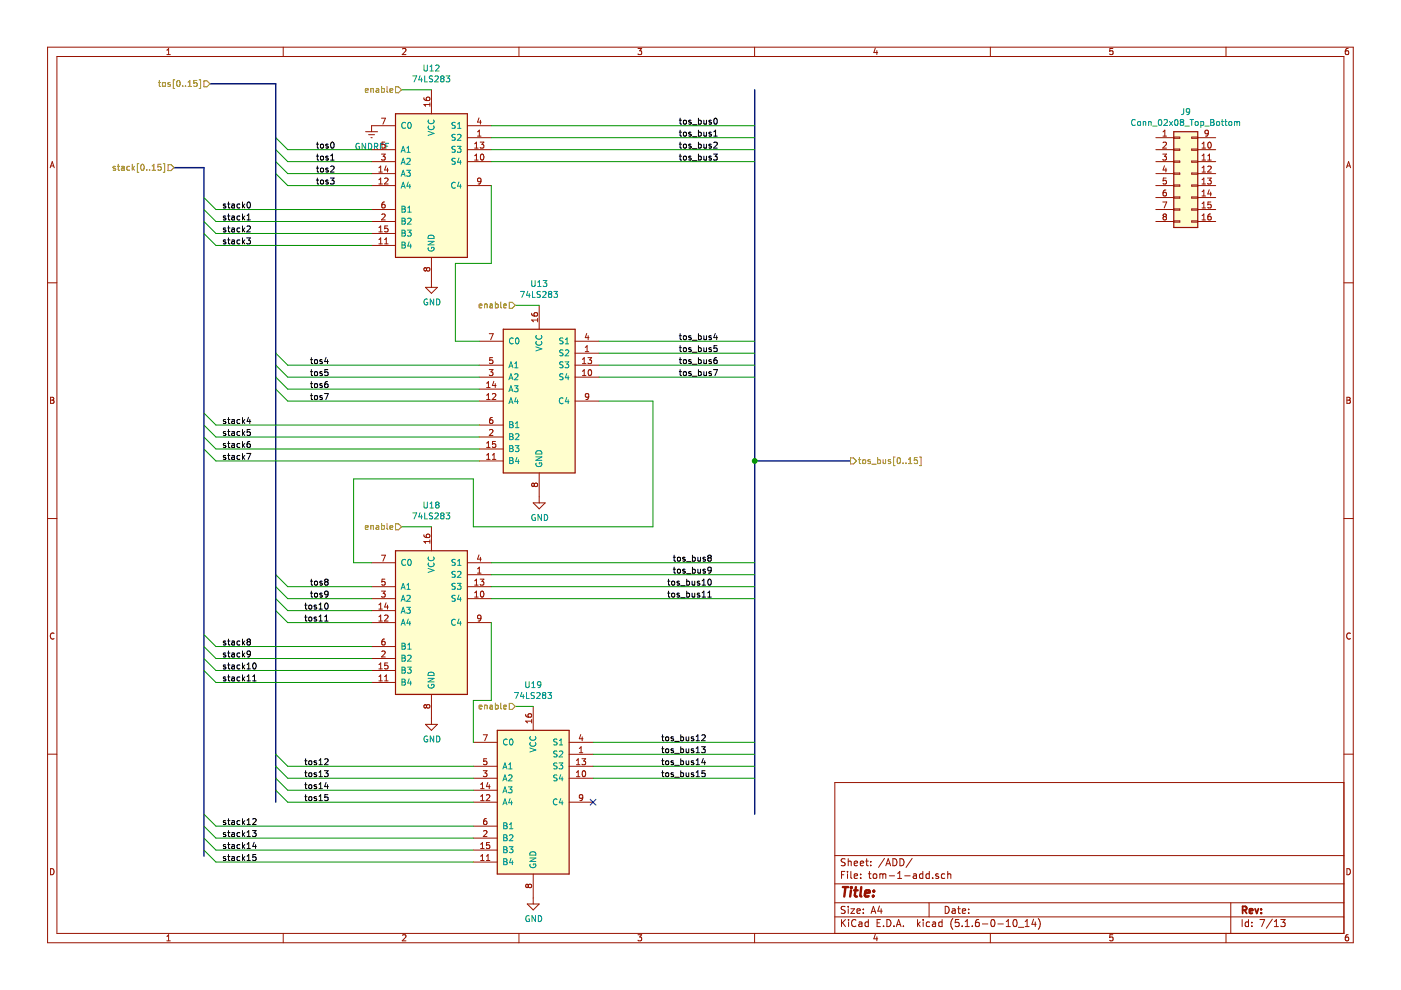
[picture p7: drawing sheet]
<svg xmlns="http://www.w3.org/2000/svg" width="297mm" height="210mm" viewBox="0 0 297 210" stroke-linecap="round" stroke-linejoin="round" font-family="sans-serif">
<path d="M.1 0h297v209.9h-297z" fill-rule="evenodd" fill="#fff" stroke="#fff" stroke-width=".21"/>
<g fill="none" stroke="#981200" stroke-width=".21">
<path d="M10.1 10h276.8v189.9h-276.8zM12.1 12h272.8v185.9h-272.8zM35.4 11.6h.7M35.4 10.6l.4-.3v1.3M60 10v2M85.3 10.4l.5-.1 .3 .3-.8 1h.8M91.5 19v5.1M110 10v2M135.3 10.3h.8l-.5 .5 .4 .1v.5l-.2 .2-.5-.2M160 10v2M185.6 10.2l-.3 .9h.8M185.9 10.7v.9"/>
<path d="M210 10v2M235.9 10.3h-.6v.6l.6-.1v.6l-.1 .2-.5-.2M259.9 10v2M285.9 10.3h-.4l-.2 .3-.1 .7 .3 .3 .4-.2v-.6h-.4l-.3 .2M10.6 35.6l.5-1.3 .4 1.3M10.7 35.2h.7M77.5 27.9h2.5M78.1 28.6h1.3M78.7 29.2h.2M78.8 31.7h5.1M78.8 34.3h5.1M78.8 36.8h5.1"/>
<path d="M78.8 39.3h5.1M80.3 35.6l.4-.4v1.3M80.3 38.1l.4-.4v1.3M80.3 36.5h.8M80.3 39h.8M80.9 32.7h.8l-.5 .5 .4 .1 .1 .4-.3 .2-.5-.1M80.9 25.1h.8l-.5 1.2M81.5 37.9l.5-.2 .3 .4-.8 .9h.8M81.6 30.1h-.6l-.1 .6 .5-.1 .3 .3v.3l-.3 .2-.5-.1M81.9 35.2l-.4 .8h.8M82.2 35.6v.9M83.9 26.7h-5.1v1.2"/>
<path d="M89.9 20.7l.1 .4 .4 .2h.6l.1-.6-.2-.1-.5 .1v.4l.2 .2M91.1 21.8v.7M91.1 22.2h-1.2l.3 .3M99.1 29.2h5.1M99.1 31.7h5.1M99.1 34.3h5.1M99.1 39.3h5.1M99.1 26.7h5.1M100.6 30.5l.4-.4v1.3M100.6 33l.4-.3v1.2M100.6 31.4h.8M100.6 33.9h.8"/>
<path d="M101.2 27.9l.4-.3v1.3M101.2 28.9h.8M101.6 25l-.4 .9h.8M101.8 30.1h.8l-.4 .5 .3 .1 .1 .5-.3 .2-.5-.1M101.9 25.5v.8M102 32.8l.2-.1a.67 .67 0 0 1 .4 .6 .67 .67 0 0 1-.4 .6l-.3-.4zM102 38.3l-.3 .2h-.3l-.2-.2 .1-.4 .4-.2 .3 .3-.2 .9-.4 .1M245.1 29.2h3.8M245.1 31.7h3.8M245.1 34.3h3.8M245.1 36.8h3.8M245.1 39.3h3.8"/>
<path d="M246.5 32.7h.8l-.4 .5 .3 .1 .1 .4-.2 .2-.6-.1M246.6 28.9h.7M246.6 27.9l.4-.3v1.3M246.6 30.3l.5-.2 .2 .4-.8 .9h.8M246.9 35.2l-.3 .8h.8M247.2 35.6v.9M247.2 37.7h-.5l-.1 .7 .5-.2 .2 .3v.3l-.2 .2-.5-.1M248.9 29.1h1.2v.2h-1.2zM248.9 31.6h1.2v.3h-1.2zM248.9 34.1h1.2v.3h-1.2zM248.9 36.7h1.2v.2h-1.2zM248.9 39.2h1.2v.3h-1.2z"/>
<path d="M252.7 39.2h1.2v.3h-1.2zM252.7 34.1h1.2v.3h-1.2zM252.7 31.6h1.2v.3h-1.2zM252.7 29.1h1.2v.2h-1.2zM252.7 36.7h1.2v.2h-1.2zM253.9 29.2h3.8M253.9 31.7h3.8M253.9 34.3h3.8M253.9 36.8h3.8M253.9 39.3h3.8M254.9 31.4h.7M254.9 30.5l.3-.4v1.3"/>
<path d="M254.9 33l.3-.3v1.2M254.9 35.6l.3-.4v1.3M254.9 38.1l.3-.4v1.3M254.9 33.9h.7M254.9 36.5h.7M254.9 39h.7M256 37.7h.8l-.4 .5 .3 .2 .1 .4-.2 .2-.6-.1M256.1 35.3l.5-.1 .2 .4-.8 .9h.8M256.1 33.9h.7M256.1 33l.3-.3v1.2M256.2 30.3l.2-.2a.67 .67 0 0 1 .4 .7 .67 .67 0 0 1-.4 .6l-.3-.5zM256.2 28.2l-.3 .2-.3-.1-.1-.1v-.5l.4-.1 .3 .2-.2 .9-.4 .2"/>
<path d="M285.5 35.6l.4-1.3 .5 1.3M285.6 35.2h.6M10.1 60h2M78.8 44.4h5.1M78.8 47h5.1M78.8 52h5.1M78.8 49.5h5.1M80.3 48.3l.4-.4v1.3M80.3 50.8l.4-.4v1.3M80.3 51.7h.8M80.3 49.2h.8M80.9 45.5l.5-.1 .3 .3-.8 .9h.8"/>
<path d="M81.5 42.8h-.2a.79 .79 0 0 0-.1 1.3l.3-.1 .2-.4-.3-.3h-.2l-.3 .3M81.5 50.8l.4-.4v1.3M81.5 51.7h.8M82.2 47.9h-.6l-.1 .6 .5-.1 .3 .2v.3l-.3 .3-.5-.2M90.4 57l-.2-.3-.3 .3v.2l.2 .3 .3-.3M90.4 57l.3-.3h.2l.2 .3v.3l-.2 .2h-.2l-.3-.3M90.4 57v.2M91.5 54.6v6.3M245.1 41.9h3.8M245.1 44.4h3.8M245.1 47h3.8M246.5 42.8h.9l-.6 1.3"/>
<path d="M246.8 45.9l-.2-.2 .2-.3h.3l.2 .2-.2 .3M246.8 45.9l-.2 .3v.2l.2 .2h.4l.1-.2v-.2l-.2-.3M246.8 45.9h.3M247.2 40.3h-.2a.79 .79 0 0 0-.2 1.3l.4-.1 .1-.5-.2-.2h-.3l-.2 .2M248.9 41.8h1.2v.2h-1.2zM248.9 44.3h1.2v.3h-1.2zM248.9 46.8h1.2v.3h-1.2zM252.7 41.8h1.2v.2h-1.2zM252.7 44.3h1.2v.3h-1.2zM252.7 46.8h1.2v.3h-1.2zM253.9 41.9h3.8M253.9 44.4h3.8"/>
<path d="M253.9 47h3.8M254.9 40.6l.3-.3v1.3M254.9 43.2l.3-.4v1.3M254.9 45.7l.3-.3v1.2M254.9 41.6h.7M254.9 44.1h.7M254.9 46.6h.7M256.4 40.2l-.3 .9h.8M256.7 45.4l-.4 .1-.2 .4v.6l.6 .1 .1-.2-.1-.5-.4-.1-.2 .3M256.7 40.7v.9M256.7 42.8h-.6v.6l.5-.1 .2 .3v.3l-.2 .2-.5-.1M284.9 60h2"/>
<path d="M90.2 60.9h2.5l-1.2 1.3zM101.6 80h5.1M101.6 77.4h5.1M101.6 72.3h5.1M103.7 78.4h.8l-.4 .4 .3 .2 .1 .4-.2 .2-.6-.1M103.7 70.7h.9l-.6 1.3M104.4 75.8h-.5l-.1 .6 .5-.1 .2 .3v.3l-.2 .2-.5-.1M112.7 66.4l.1 .4 .5 .2h.6v-.6l-.1-.1-.5 .1-.1 .4 .3 .2M114 67.5v.7M114 67.9h-1.3l.4 .3M114.3 64.7v5.1M121.9 74.9h5.1"/>
<path d="M121.9 80h5.1M121.9 77.4h5.1M121.9 72.3h5.1M123.5 79.6h.7M123.5 76.2l.4-.4v1.3M123.5 78.7l.4-.3v1.2M123.5 77.1h.7M124.1 74.6h.7M124.1 73.6l.4-.3v1.3M124.4 70.7l-.3 .9h.8M124.7 75.8h.7l-.4 .5 .4 .1v.5l-.2 .2-.5-.1M124.7 71.2v.8"/>
<path d="M124.8 78.5l.2-.1a.67 .67 0 0 1 .5 .6 .67 .67 0 0 1-.5 .6l-.3-.4zM10.7 84.2h.5l.2 .3-.2 .3 .3 .3-.3 .4h-.5zM10.7 84.8h.5M101.6 97.7h5.1M101.6 85h5.1M101.6 82.5h5.1M101.6 95.2h5.1M101.6 92.7h5.1M101.6 90.1h5.1M103.2 97.4h.7M103.2 81.3l.4-.4v1.3M103.2 83.8l.4-.4v1.3"/>
<path d="M103.2 94l.4-.4v1.3M103.2 96.5l.4-.4v1.3M103.2 84.7h.7M103.2 82.2h.7M103.2 94.9h.7M103.8 91.2l.5-.1 .2 .3-.8 .9h.8M104.4 88.5h-.2a.79 .79 0 0 0-.2 1.3l.4-.1 .1-.4-.2-.3h-.3l-.2 .3M104.4 97.4h.7M104.4 96.5l.3-.4v1.3M104.4 83.6l.5-.2 .2 .4-.8 .9h.8M104.7 80.9l-.3 .8h.8M105 81.3v.9"/>
<path d="M105.1 93.6h-.7v.6l.5-.1 .2 .2v.3l-.2 .3-.5-.2M121.9 85h5.1M124.8 84l-.2 .2h-.4l-.1-.2 .1-.4 .4-.2 .2 .3-.1 .9-.5 .1M285.6 84.2h.4l.3 .3-.3 .3 .3 .3-.2 .4h-.5zM285.6 84.8h.4M10.1 109.9h2M78.8 119.3h5.1M80.9 117.7h.8l-.5 1.3M89.9 113.4l.1 .4 .4 .2 .6-.1 .1-.5-.2-.2-.5 .2v.3l.2 .3M91.1 114.5v.7M91.1 114.8h-1.2l.3 .4M91.5 111.7v5.1"/>
<path d="M99.1 119.3h5.1M101.6 117.7l-.4 .9h.8M101.9 118.1v.9M113.1 106.6h2.5l-1.3 1.3zM113.3 102.7l.2-.3h.3l.2 .3-.1 .3-.1 .2h-.3l-.2-.3M113.3 102.7l-.3-.3-.3 .3v.2l.3 .3 .3-.3M113.3 102.7v.2M114.3 100.3v6.3M284.9 109.9h2M11.5 134.3a.58 .58 0 0 0-.8 .5 .58 .58 0 0 0 .8 .6M78.8 126.9h5.1M78.8 132h5.1"/>
<path d="M78.8 124.4h5.1M78.8 129.5h5.1M78.8 139.6h5.1M78.8 137.1h5.1M80.3 128.2l.4-.3v1.2M80.3 130.8l.4-.4v1.3M80.3 131.7h.8M80.3 129.1h.8M80.9 125.3h.8l-.5 .5 .4 .1 .1 .5-.3 .2-.5-.1M80.9 138.1l.5-.1 .3 .4-.8 .9h.8M81.5 130.5l.5-.1 .3 .4-.8 .9h.8M81.5 135.5h-.2a.79 .79 0 0 0-.1 1.3l.3-.1 .2-.5-.3-.2h-.2l-.3 .2"/>
<path d="M81.6 122.8h-.6l-.1 .6 .5-.1 .3 .2v.3l-.3 .3-.5-.2M81.9 127.8l-.4 .9h.8M82.2 128.3v.8M99.1 121.9h5.1M99.1 126.9h5.1M99.1 132h5.1M99.1 124.4h5.1M100.6 126.6h.8M100.6 123.1l.4-.3v1.3M100.6 125.7l.4-.4v1.3M100.6 124.1h.8M101.2 121.5h.8"/>
<path d="M101.2 120.6l.4-.3v1.2M101.8 122.8h.8l-.4 .5 .3 .1 .1 .4-.3 .3-.5-.2M102 125.5l.2-.2a.67 .67 0 0 1 .4 .7 .67 .67 0 0 1-.4 .6l-.3-.5zM102 131l-.3 .2-.3-.1-.2-.1 .1-.5 .4-.1 .3 .3-.2 .8-.4 .2M286.3 134.3a.58 .58 0 0 0-.8 .5 .58 .58 0 0 0 .8 .6M10.1 159.9h2M78.8 144.7h5.1M78.8 142.2h5.1M80.3 144.4h.8M80.3 140.9l.4-.3v1.2M80.3 143.5l.4-.4v1.3M80.3 141.8h.8"/>
<path d="M81.5 144.4h.8M81.5 143.5l.4-.4v1.3M82.2 140.6h-.6l-.1 .6 .5-.2 .3 .3v.3l-.3 .2-.5-.1M90.2 153.6h2.5l-1.2 1.3zM90.4 149.6l.3-.2h.2l.2 .2v.4l-.2 .1h-.2l-.3-.2M90.4 149.6l-.2-.2-.3 .2v.3l.2 .2 .3-.2M90.4 149.6v.3M91.5 147.2v6.4M100.4 157.4h5M102.5 155.8h.8l-.5 1.3M111.5 151.5l.1 .4 .4 .2 .6-.1 .1-.5-.2-.2-.5 .2-.1 .3 .3 .3M112.7 152.5v.8"/>
<path d="M112.7 152.9h-1.2l.3 .4M113.1 149.8v5.1M120.7 159.9h5M120.7 157.4h5M122.8 159.6h.8M122.8 158.7l.4-.4v1.3M123.1 155.7l-.3 .9h.8M123.4 156.2v.9M284.9 159.9h2M100.4 165h5M100.4 170.1h5M100.4 162.5h5"/>
<path d="M100.4 167.5h5M100.4 177.7h5M100.4 175.2h5M101.9 166.3l.4-.4v1.3M101.9 168.8l.4-.3v1.3M101.9 179l.4-.4v1.3M101.9 169.8h.7M101.9 167.2h.7M101.9 179.9h.7M102.5 163.4h.8l-.5 .5 .4 .1 .1 .4-.3 .3-.5-.2M102.5 176.2l.5-.1 .3 .4-.8 .9h.8M103.1 168.6l.5-.1 .3 .3-.8 1h.8"/>
<path d="M103.1 173.6h-.2a.79 .79 0 0 0-.1 1.2h.3l.2-.5-.3-.3h-.2l-.3 .3M103.2 160.9h-.6l-.1 .6 .5-.1 .3 .2v.3l-.3 .2-.5-.1M103.4 165.9l-.3 .9h.8M103.7 166.4v.8M103.8 178.6h-.6l-.1 .6 .5-.1 .3 .3v.3l-.3 .2-.5-.1M120.7 165h5M120.7 170.1h5M120.7 162.5h5M122.2 164.7h.8M122.2 161.2l.4-.3v1.2M122.2 163.8l.4-.4v1.3M122.2 162.1h.8"/>
<path d="M123.4 160.9h.8l-.5 .5 .4 .1 .1 .4-.3 .2-.5-.1M123.6 163.5l.1-.1a.67 .67 0 0 1 .5 .6 .67 .67 0 0 1-.5 .7l-.3-.5zM123.6 169l-.3 .3-.3-.1-.2-.2 .1-.4 .4-.1 .3 .2-.2 .9-.4 .2M284.9 165.9h-107.9v32M10.7 184.2a.65 .65 0 0 1 .8 .6 .65 .65 0 0 1-.8 .7zM35.4 198.5l.4-.3v1.3M35.4 199.5h.7M60 197.9v2M85.3 198.3l.5-.1 .3 .3-.8 1h.8M100.4 182.8h5M100.4 180.2h5M101.9 182.4h.7"/>
<path d="M101.9 181.5l.4-.3v1.2M103.1 182.4h.8M103.1 181.5l.4-.3v1.2M110 197.9v2M111.8 191.7h2.5l-1.2 1.2zM112 187.7l.2-.2h.3l.2 .2v.4l-.2 .1h-.3l-.2-.2M112 187.7l-.2-.2-.3 .2v.3l.2 .2 .3-.2M112 187.7v.3M113.1 185.3v6.4M135.3 198.2h.8l-.5 .5 .4 .1v.6l-.2 .1-.5-.1M160 197.9v2M177 194.4h107.9"/>
<path d="M177 191.4h107.9M177 187.4h107.9M177 181.4h107.9M178.4 185.5h.5M178.4 195v1.5M178.6 195.6l.7 .9M179.1 184.8h-.7v1.5M179.2 192.2h-.6l-.3 .2 .2 .4 .6 .3v.4l-.2 .2-.6-.1M179.2 182.1h-.6l-.3 .2 .2 .4 .6 .3v.4l-.2 .2-.6-.1M179.3 195l-.9 .8M179.7 184.8v.1M179.7 185.3v1"/>
<path d="M179.8 182.1v1.5M179.8 192.2v.1M179.8 192.7v1M179.8 182.7l.2-.1h.4l.1 1M179.9 195v.1M179.9 195.5v1M180.4 192.7h.8l-.8 1h.8M180.4 184.8v1.3l.2 .2M181.1 183.1l.7-.2v-.3h-.5l-.2 .2 .1 .7h.6M181.1 185.8l.7-.2v-.3h-.5l-.2 .2 .1 .7h.6M181.5 195.1a.59 .59 0 0 0-.8 0 .59 .59 0 0 0-.1 .7 .56 .56 0 0 0 .2 .6 .56 .56 0 0 0 .7-.1M181.7 193.2l.7-.2-.1-.2-.4-.1-.2 .2 .1 .7h.5"/>
<path d="M182.1 195.5h.6l.1 1M182.4 183.1l.7-.2-.1-.3h-.4l-.2 .2 .1 .7h.5M182.5 186.1v.2M182.5 185.3v.2M182.8 195.8l-.5 .1-.3 .2 .3 .4 .5-.1M183 193.5v.2M183 192.8v.1M183.5 182.6h.6M183.7 182.1v1.3l.4 .2M184.1 195.5h-.4l-.3 .2 .1 .6 .2 .2 .4-.1M184.1 195v1.5M184.1 185.3h.6"/>
<path d="M184.3 184.8v1.3l.4 .2M184.6 183.4v.2M184.6 182.6v.2M184.7 193.7l.5-1.5 .5 1.5M184.8 193.2h.8M185.2 185.4l.2-.1 .4 .1v.7l-.2 .2-.4-.2zM185.6 198.1l-.3 .9h.8M185.9 198.6v.9M186 195.7h.5M186.5 192.1l-.4 1.1h1M186.5 185.4l.5-.1 .2 .2M186.5 185.3v1"/>
<path d="M186.7 195h-.7v1.5h.7M186.8 192.7v1M187.2 185.5l.2-.2h.4v1M187.2 185.5v.8M187.3 196.3v.2M187.5 182l-1.2 1.9M187.8 183.6l.5-1.5 .5 1.5M188 183.1h.7M188 195a.76 .76 0 0 1 .9 .7 .76 .76 0 0 1-.9 .8zM188.5 185.7h1.2M189.3 182.1a.76 .76 0 0 1 .9 .7 .76 .76 0 0 1-.9 .8zM189.5 196.3v.2"/>
<path d="M190 196.5l.5-1.5 .5 1.5M190.2 196h.7M190.3 186.3h.9M190.3 185.2l.5-.4v1.5M190.8 182.1a.76 .76 0 0 1 .9 .7 .76 .76 0 0 1-.9 .8zM191.5 196.3v.2M191.8 185.7h1.2M193.4 182l-1.3 1.9M193.7 185.3h.5l.1 1M194.3 185.6l-.5 .1-.2 .2 .2 .4 .5-.1M194.5 195v1.5M194.7 195.9l.4 .6"/>
<path d="M195.1 195.5l-.6 .5M195.7 185.3h-.5l-.3 .2 .1 .6 .2 .2 .5-.1M195.7 184.8v1.5M195.7 195v.1M195.7 195.5v1M197 191.4v3M197 185.3h-.4l-.3 .2 .1 .7h.6M197 184.8v1.5M197.1 195.5h-.4l-.3 .2v.6l.3 .2 .4-.1M197.7 195.5h.6l.1 1M197.7 186.1v.2M198.4 195.8l-.7 .3 .2 .4 .5-.1"/>
<path d="M199 185.3h-.4l-.2 .2v.2l.6 .1v.4h-.6M199.7 195.5h-.4l-.3 .2 .1 .6 .2 .2 .4-.1M199.7 195v1.5M200.3 185.3h-.4l-.3 .2 .1 .6 .2 .2 .4-.1M200.4 192.2a.75 .75 0 0 1 .8 .7 .75 .75 0 0 1-.8 .8zM200.9 185.4l.3-.1h.3l.1 1M200.9 184.8v1.5M201.9 192.8h.6v.9M202 194.8a1.71 1.71 0 0 0 0 2.2M202.5 193l-.5 .1-.2 .2 .2 .4 .5-.1M203 192.7h.6M203.2 192.2v1.3l.4 .2"/>
<path d="M203.3 195h-.7l-.1 .7 .7-.1 .2 .2-.1 .5-.2 .2-.6-.2M204 196.3v.2M204 193.2l.7-.2v-.2l-.5-.1-.2 .2 .1 .7h.6M204.6 196.5h.9M204.6 195.4l.5-.4v1.5M205.4 193.5v.2M205.4 192.8v.1M206.1 196.3v.2M207.5 195h-.4a1.16 1.16 0 0 0-.2 1.4l.5 .1 .2-.2v-.5l-.2-.3-.5 .1-.1 .2M208.3 195.9h1.1M210 197.9v2M210.3 195h.1a.8 .8 0 0 1 .6 .7 .8 .8 0 0 1-.6 .8 1 1 0 0 1-.1-1.5z"/>
<path d="M211.6 195.9h1.1M213.3 196.5h.9M213.3 195.4l.5-.4v1.5M215 195h.1a.8 .8 0 0 1 .6 .7 .8 .8 0 0 1-.6 .8 .97 .97 0 0 1-.1-1.5zM215.9 196.6h1.2M217.4 196.5h.8M217.4 195.4l.4-.4v1.5M219.1 194.9l-.3 1.1h.9M219.5 195.5v1M220.1 194.8a1.71 1.71 0 0 1 0 2.2M235.9 198.2h-.6v.6l.6-.1v.7l-.1 .1-.5-.1M259.9 197.9v2"/>
<path d="M260.9 191.4v6.5M263.4 195v1.5M264.7 195.5h-.4l-.3 .2 .1 .7h.6M264.7 195v1.5M265.4 196.3v.2M265.4 195.5v.2M267.1 195h1l-.6 1.5M269.8 194.9l-1.3 1.9M270.2 196.5h.9M270.2 195.4l.4-.4v1.5M271.6 195h.9l-.5 .5 .4 .2v.6l-.2 .2-.6-.2M285.6 184.2a.65 .65 0 0 1 .7 .6 .65 .65 0 0 1-.7 .7z"/>
<path d="M285.9 198.2h-.4l-.2 .3-.1 .7 .3 .3 .4-.1v-.7h-.4l-.3 .2"/>
</g>
<path d="M263.5 193l.7-.1 .1-.2-.1-.4-.2-.1h-.5v1.5M263.8 193l.5 .7M264.9 193.2l.7-.2-.1-.2-.4-.1-.2 .2 .1 .7h.5M266.1 192.7l.4 1 .3-1M267.4 193.5v.2M267.4 192.8v.1" fill="none" stroke="#981200" stroke-width=".38"/>
<path d="M178.7 188.1h1.1M179.3 188.1l-.3 2M180.4 188.8l-.2 1.3M180.5 188.1v.2M180.5 188.1l.1 .1-.1 .1M181.1 188.8h.7M181.5 188.1l-.3 1.7 .1 .2 .4 .1M182.6 188.1l-.2 1.7 .2 .3M183.4 189.4l1-.2-.1-.4h-.5l-.4 .2v1h.8M185.1 189.9v.2M185.3 188.8l.1 .1-.2 .1M185.3 188.8l-.1 .2" fill="none" stroke="#981200" stroke-width=".51"/>
<g fill="#fffecd" stroke="#fffecd" stroke-width=".25">
<path d="M105.4 154.9h15.3v30.4h-15.3z" fill-rule="evenodd"/>
<path d="M106.7 69.8h15.2v30.5h-15.2z" fill-rule="evenodd"/>
<path d="M83.9 116.8h15.2v30.4h-15.2z" fill-rule="evenodd"/>
<path d="M248.9 27.9h5v20.3h-5z" fill-rule="evenodd"/>
<path d="M83.9 24.1h15.2v30.5h-15.2z" fill-rule="evenodd"/>
</g>
<path d="M83.9 24.1h15.2v30.5h-15.2zM248.9 27.9h5v20.3h-5zM106.7 69.8h15.2v30.5h-15.2zM83.9 116.8h15.2v30.4h-15.2zM105.4 154.9h15.3v30.4h-15.3z" fill="none" stroke="#981200" stroke-width=".25"/>
<g fill="none" stroke="#009596" stroke-width=".21">
<path d="M87.5 16.1h.9l-.6 1.3M89.1 16l-.3 .9h.8M89.4 16.5v.9M89.9 13.8v1l.2 .3h.3l.2-.3v-1M90.1 16.1v1.3h.5M91.2 14.1l.3-.3v1.3M91.2 15.1h.7M91.7 16.2l-.5-.1-.1 .1v.5l.6 .2v.2l-.2 .3-.5-.1M92.2 16.2l.5-.1 .2 .3-.7 1h.7M92.4 13.9l.4-.1 .3 .3-.8 1h.8M93.7 16.7l-.3-.3 .3-.3 .4 .1v.3l-.2 .2M93.7 16.7l-.3 .2v.2l.3 .3 .3-.1 .1-.2v-.3l-.2-.1"/>
<path d="M93.7 16.7h.2M94.6 16.1h.8l-.5 .5 .4 .1v.5l-.2 .2-.5-.2M76.2 30.5a.59 .59 0 0 0-.8 .5 .59 .59 0 0 0 .8 .6v-.5h-.2M77.5 30.4v1.3l-.7-1.3v1.3M78.1 30.4a.64 .64 0 0 1 .7 .6 .64 .64 0 0 1-.7 .7zM79.4 31l.6-.1v-.4l-.6-.1v1.3M79.7 31l.4 .7M80.7 31h.4M81.2 30.4h-.5v1.3h.5M81.8 31h.4M82.4 30.4h-.6v1.3M85.1 39.9l.4-1.3 .4 1.3"/>
<path d="M85.1 37.4l.4-1.3 .4 1.3M85.1 34.8l.4-1.2 .4 1.2M85.1 32.3l.4-1.3 .4 1.3M85.2 39.6h.6M85.2 37h.6M85.2 34.5h.6M85.2 31.9h.6M86 26.1a.56 .56 0 0 0-.8 .5 .56 .56 0 0 0 .8 .5M86.2 36.1h.8l-.4 .5 .3 .1v.6l-.7-.1M86.3 33.7l.5-.1 .2 .3-.8 .9h.8M86.3 31.4l.3-.4v1.3M86.3 32.3h.7"/>
<path d="M86.6 26.1l.2-.2a.67 .67 0 0 1 .4 .7 .67 .67 0 0 1-.4 .6l-.4-.5zM86.6 38.6l-.3 .9h.8M86.9 39.1v.8M90.8 27.8l1.2 .5-1.2 .4M90.9 25.4a.56 .56 0 0 0 .5 .8 .56 .56 0 0 0 .5-.8M90.9 26.7a.56 .56 0 0 0 .5 .8 .56 .56 0 0 0 .5-.8M96.5 26l-.5-.1-.1 .2v.3l.5 .3 .1 .3-.2 .2h-.5M96.5 28.6l-.5-.1-.1 .1v.4l.5 .2 .1 .3-.2 .3-.5-.1M96.5 31.1l-.5-.1-.1 .1v.4l.5 .3 .1 .3-.2 .2-.5-.1M96.5 33.6h-.5l-.1 .1v.3l.5 .3 .1 .3-.2 .2h-.5M96.5 38.8a.56 .56 0 0 0-.8 .5 .56 .56 0 0 0 .8 .5M97 31h.7l-.4 .5 .4 .1v.6l-.2 .1-.5-.1"/>
<path d="M97 28.6l.5-.1 .2 .3-.7 1h.7M97 26.3l.4-.4v1.3M97 27.2h.7M97.3 33.5l-.3 .9h.8M97.3 38.6l-.3 .9h.8M97.6 34v.8M97.6 39.1v.8M240.7 25.5a.56 .56 0 0 0-.8 .5 .56 .56 0 0 0 .8 .5M241.3 25.8l.5 .1-.1 .7h-.3l-.2-.2zM242.4 25.9l.5-.1v.8M242.4 25.8v.8M243.5 25.9l.5-.1 .1 .8"/>
<path d="M243.5 25.8v.8M244.4 26.7h.9M245.7 25.5l.2-.2a.67 .67 0 0 1 .4 .7 .67 .67 0 0 1-.4 .6l-.3-.5zM246.8 25.5l.5-.2 .2 .4-.8 .9h.8M248 25.8l.6 .8M248.6 25.8l-.6 .8M249.1 25.5l.2-.2a.69 .69 0 0 1 .5 .7 .69 .69 0 0 1-.5 .6l-.3-.5zM250.5 25.9l-.3-.3 .3-.3h.2l.3 .3-.3 .3M250.5 25.9l-.3 .2v.3l.3 .2h.3l.2-.2v-.3l-.3-.2M250.5 25.9h.2M251 23v.9l-.2 .3-.3 .1M251.2 26.7h1"/>
<path d="M252.2 23.6l-.2 .2h-.4l-.1-.2 .1-.4 .4-.2 .2 .3-.1 .9-.5 .1M252.3 25.3h.7M252.7 25.3v1.3M253.4 25.9l.5-.1v.8l-.5-.1zM254.6 25.8h.4l.2 .2-.1 .6h-.5M254.6 25.8v1.2M255.4 26.7h1M256.7 25.3l.6 .2 .1 .2-.3 .2 .3 .3-.1 .4h-.6zM256.7 25.9h.4M258 25.8h.3l.3 .2-.1 .6-.5-.1zM258.9 25.8h.5M259.1 25.3v1.1l.3 .2"/>
<path d="M259.7 25.8h.5M259.9 25.3v1.1l.3 .2M260.6 25.9l.2-.1 .3 .1-.1 .7-.4-.1zM261.7 25.9l.4-.1 .2 .1M261.7 25.8v.8M262.3 25.9l.1-.1h.4v.8M262.3 25.9v.7M85.2 46.3h.5l.2 .2-.2 .4 .3 .2-.2 .4h-.6zM85.2 43.7h.5l.2 .3-.2 .3 .3 .3-.2 .3-.6 .1zM85.2 48.8h.5l.2 .2-.2 .4 .3 .2-.2 .4-.6 .1zM85.2 51.3h.5l.2 .3-.2 .3 .3 .3-.2 .3-.6 .1zM85.2 51.9h.5"/>
<path d="M85.2 49.4h.5M85.2 46.9h.5M85.2 44.3h.5M86.4 48.8h.8l-.4 .5 .3 .1 .1 .4-.3 .3-.5-.2M86.4 46.4l.5-.1 .3 .3-.8 .9h.8M86.4 44.1l.4-.4v1.3M86.4 45h.8M86.8 51.3l-.4 .9h.8M87.1 51.8v.8M90.8 51.2h1.2l-1.2 .7h1.2M90.8 52.5a.57 .57 0 0 0 .6 .7 .57 .57 0 0 0 .5-.8h-.4v.3M90.9 50a.67 .67 0 0 1 .8-.1 .67 .67 0 0 1 .3 .7h-1.2z"/>
<path d="M112.7 59.5v1l.3 .2h.2l.3-.2v-1M114 59.8l.4-.3v1.2M115.2 59.5h.7l-.4 .5 .4 .1v.4l-.2 .2-.5-.1M90.6 63.5a.59 .59 0 0 0-.7 .5 .59 .59 0 0 0 .7 .6l.1-.5h-.3M92 63.4v1.3l-.8-1.3v1.3M92.6 63.4a.64 .64 0 0 1 .7 .6 .64 .64 0 0 1-.7 .7zM107.9 78l.4-1.3 .5 1.3M108 77.6h.6M108.8 71.8a.56 .56 0 0 0-.8 .5 .56 .56 0 0 0 .8 .5M109.1 79.4l.5-.1 .2 .3-.7 .9h.7M109.1 78h.7M109.1 77.1l.4-.4v1.3"/>
<path d="M109.5 71.7l.1-.1a.67 .67 0 0 1 .4 .7 .67 .67 0 0 1-.4 .6 .83 .83 0 0 1-.1-1.2zM110.4 61.8h.8l-.6 1.3M111.9 61.7l-.3 .9h.8M112.2 62.2v.9M112.9 61.8v1.3h.6M113.6 73.5l1.3 .5-1.3 .4M113.7 71.1a.56 .56 0 0 0 .5 .8 .56 .56 0 0 0 .6-.8M113.7 72.4a.56 .56 0 0 0 .5 .8 .56 .56 0 0 0 .6-.8M114 60.7h.7M114.6 61.9l-.5-.1-.2 .1 .1 .4 .5 .3 .1 .2-.3 .3-.4-.1M115.1 61.9l.4-.1 .3 .3-.8 1h.8M116.3 62l.2-.2h.3l.2 .2"/>
<path d="M116.3 62.1l.2 .2M116.3 62v.1M116.5 62.3l-.2 .3v.2l.2 .3 .4-.1 .1-.2-.1-.4-.1-.1M116.5 62.3h.3M117 62v.1M117 62.1l-.2 .2M117.4 61.8h.8l-.4 .5 .4 .1v.5l-.2 .2-.6-.2M119.4 74.3l-.5-.1-.2 .1v.4l.6 .2 .1 .3-.3 .2h-.4M119.4 71.7l-.5-.1-.2 .2v.3l.6 .3 .1 .3-.3 .2h-.4M119.4 76.8l-.5-.1-.2 .1v.4l.6 .3 .1 .3-.3 .2-.4-.1M119.4 79.3h-.5l-.2 .1v.3l.6 .3 .1 .3-.3 .2h-.4M119.8 76.7h.8l-.4 .5 .3 .1v.6l-.2 .1-.5-.1"/>
<path d="M119.9 74.3l.4-.1 .3 .3-.8 .9h.8M119.9 72.9h.7M119.9 72l.3-.4v1.3M120.2 79.2l-.3 .9h.7M120.5 79.7v.8M107.9 85.6l.4-1.3 .5 1.3M107.9 83.1l.4-1.3 .5 1.3M107.9 80.5l.4-1.2 .5 1.2M108 85.2h.6M108 82.7h.6M108 80.2h.6M108.1 89.4h.4l.3 .3-.3 .3 .3 .2-.1 .4-.6 .1z"/>
<path d="M108.1 91.9h.4l.3 .3-.3 .4 .3 .2-.1 .4h-.6zM108.1 94.5h.4l.3 .2-.3 .4 .3 .2-.1 .4-.6 .1zM108.1 97h.4l.3 .3-.3 .3 .3 .3-.1 .3-.6 .1zM108.1 97.6h.4M108.1 95.1h.4M108.1 92.6h.4M108.1 90h.4M109.1 81.8h.7l-.4 .5 .4 .1-.1 .6-.6-.1M109.2 94.5h.8l-.4 .5 .4 .1v.4l-.2 .3-.6-.2M109.3 92.1l.5-.2 .2 .4-.8 .9h.8M109.3 90.7h.7M109.3 89.8l.3-.4v1.3"/>
<path d="M109.4 84.3l-.3 .9h.8M109.6 97l-.3 .9h.8M109.7 84.8v.8M109.9 97.5v.8M113.6 96.9h1.3l-1.3 .7h1.3M113.7 98.2a.57 .57 0 0 0 .6 .7 .57 .57 0 0 0 .5-.8h-.5v.3M113.8 95.7a.67 .67 0 0 1 .7-.1 .67 .67 0 0 1 .4 .7h-1.3zM119.4 84.5a.56 .56 0 0 0-.8 .5 .56 .56 0 0 0 .8 .5M120.2 84.3l-.3 .9h.7M120.5 84.8v.8M86 118.7a.56 .56 0 0 0-.8 .5 .56 .56 0 0 0 .8 .5M86.6 118.7l.2-.1a.67 .67 0 0 1 .4 .6 .67 .67 0 0 1-.4 .7l-.4-.5z"/>
<path d="M87.5 108.8h.9l-.6 1.2M89.1 108.7l-.3 .9h.8M89.4 109.2v.8M89.9 106.4v1.1l.2 .2h.3l.2-.2v-1.1M90.1 108.8v1.2h.5M90.9 119.4a.56 .56 0 0 0 .5 .8 .56 .56 0 0 0 .5-.8M90.9 118.1a.56 .56 0 0 0 .5 .8 .56 .56 0 0 0 .5-.8M91.2 107.7h.7M91.2 106.8l.3-.4v1.3M91.7 108.8h-.5l-.1 .1v.4l.6 .2v.3l-.2 .2h-.5M92.2 108.9l.5-.1 .2 .3-.7 .9h.7M92.6 107l-.2 .2v.3l.2 .2h.4l.1-.2v-.3l-.3-.2"/>
<path d="M92.6 107l-.2-.3 .2-.3h.2l.3 .3-.3 .3M92.6 107h.2M93.4 109l.3-.2h.2l.2 .2M93.4 109.1l.3 .2M93.4 109v.1M93.7 109.3l-.3 .2v.3l.3 .2h.3l.1-.2v-.4l-.2-.1M93.7 109.3h.2M94.1 109v.1M94.1 109.1l-.2 .2M94.6 108.8h.8l-.5 .4 .4 .2v.5l-.2 .1-.5-.1M96.5 118.7l-.5-.1-.1 .1v.4l.5 .2 .1 .3-.2 .3-.5-.1M97 119.9h.7"/>
<path d="M97 119l.4-.4v1.3M113.5 109.2a.59 .59 0 0 0-.8 .5 .59 .59 0 0 0 .8 .6v-.5h-.2M114.8 109.1v1.3l-.7-1.3v1.3M115.4 109.1a.64 .64 0 0 1 .7 .6 .64 .64 0 0 1-.7 .7zM85.1 132.6l.4-1.3 .4 1.3M85.1 130l.4-1.2 .4 1.2M85.1 127.5l.4-1.3 .4 1.3M85.1 124.9l.4-1.2 .4 1.2M85.2 132.2h.6M85.2 129.7h.6M85.2 127.1h.6M85.2 124.6h.6"/>
<path d="M85.2 136.4h.5l.2 .2-.2 .4 .3 .2-.2 .4h-.6zM85.2 138.9h.5l.2 .3-.2 .3 .3 .2-.2 .4-.6 .1zM85.2 139.5h.5M85.2 137h.5M86.2 128.8h.8l-.4 .4 .3 .2v.5l-.1 .1-.6-.1M86.3 126.3l.5-.1 .2 .4-.8 .9h.8M86.3 124.9h.7M86.3 124l.3-.3v1.2M86.4 139l.5-.1 .3 .4-.8 .9h.8M86.4 137.6h.8M86.4 136.7l.4-.3v1.2M86.6 131.2l-.3 .9h.8"/>
<path d="M86.9 131.7v.9M90.8 120.5l1.2 .4-1.2 .5M96.5 121.2l-.5-.1-.1 .2v.3l.5 .3 .1 .3-.2 .2h-.5M96.5 123.8l-.5-.1-.1 .1v.4l.5 .2 .1 .3-.2 .2h-.5M96.5 126.3l-.5-.1-.1 .1v.4l.5 .3 .1 .3-.2 .2-.5-.1M96.5 131.4a.56 .56 0 0 0-.8 .5 .56 .56 0 0 0 .8 .5M97 123.7h.7l-.4 .5 .4 .1v.5l-.2 .1-.5-.1M97 121.3l.5-.2 .2 .4-.7 .9h.7M97.3 126.2l-.3 .9h.8M97.3 131.2l-.3 .9h.8M97.6 126.6v.9M97.6 131.7v.9"/>
<path d="M85.2 144h.5l.2 .2-.2 .4 .3 .2-.2 .4-.6 .1zM85.2 141.4h.5l.2 .3-.2 .4 .3 .2-.2 .4h-.6zM85.2 144.6h.5M85.2 142.1h.5M86.4 141.4h.8l-.4 .5 .3 .2 .1 .4-.3 .2-.5-.1M86.8 143.9l-.4 .9h.8M87.1 144.4v.9M90.6 156.1a.59 .59 0 0 0-.7 .6 .59 .59 0 0 0 .7 .6l.1-.5h-.3M90.8 143.8h1.2l-1.2 .8h1.2M90.8 145.2a.57 .57 0 0 0 .6 .7 .57 .57 0 0 0 .5-.8h-.4v.3M90.9 142.6a.67 .67 0 0 1 .8-.1 .67 .67 0 0 1 .3 .7h-1.2zM92 156v1.3l-.8-1.3v1.3"/>
<path d="M92.6 156a.64 .64 0 0 1 .7 .7 .64 .64 0 0 1-.7 .6zM107.5 156.8a.56 .56 0 0 0-.7 .5 .56 .56 0 0 0 .7 .5M108.2 156.8l.1-.1a.67 .67 0 0 1 .5 .6 .67 .67 0 0 1-.5 .6l-.3-.4zM109.1 146.8h.8l-.5 1.3M110.6 146.8l-.2 .9h.7M110.9 147.3v.8M111.5 144.5v1.1l.2 .2h.3l.2-.2v-1.1M111.6 146.8v1.3h.6M112.3 158.6l1.3 .4-1.3 .4M112.5 157.4a.56 .56 0 0 0 .5 .8 .56 .56 0 0 0 .5-.8M112.5 156.2a.56 .56 0 0 0 .5 .8 .56 .56 0 0 0 .5-.8M112.7 145.8h.8"/>
<path d="M112.7 144.9l.4-.4v1.3M113.3 146.9l-.5-.1-.2 .2 .1 .4 .6 .2v.3l-.2 .2-.5-.1M113.8 147l.5-.2 .2 .4-.8 .9h.8M114.7 145.1l-.3 .2h-.3l-.2-.2 .1-.5 .4-.1 .3 .3-.2 .9-.4 .1M115.2 147.4l-.2-.3 .2-.3 .5 .2v.3l-.2 .1M115.2 147.4l-.2 .2v.3l.2 .2 .4-.1 .1-.1v-.4l-.2-.1M115.2 147.4h.3M116.1 146.8h.8l-.4 .5 .4 .1v.6l-.2 .1-.6-.1M118.1 159.3l-.5-.1-.2 .1v.4l.6 .3 .1 .3-.2 .2-.5-.1M118.1 156.8l-.5-.1-.2 .1v.4l.6 .2 .1 .3-.2 .2h-.5M118.6 159.3l.5-.1 .2 .4-.8 .9h.8M118.6 157.9h.7"/>
<path d="M118.6 157l.4-.3v1.2M106.6 170.6l.5-1.2 .4 1.2M106.6 168.1l.5-1.3 .4 1.3M106.6 165.6l.5-1.3 .4 1.3M106.6 163l.5-1.2 .4 1.2M106.8 170.3h.6M106.8 167.7h.6M106.8 165.2h.6M106.8 162.7h.6M106.8 174.5h.4l.3 .2-.3 .4 .3 .2-.1 .4h-.6zM106.8 177h.4l.3 .2-.3 .4 .3 .2-.1 .4-.6 .1zM106.8 179.5h.4l.3 .3-.3 .3 .3 .3-.1 .3-.6 .1z"/>
<path d="M106.8 177.6h.4M106.8 175.1h.4M107.8 166.8h.8l-.4 .5 .3 .1v.6l-.2 .1-.5-.1M107.8 164.4l.5-.1 .3 .4-.8 .9h.8M107.8 163h.8M107.8 162.1l.4-.3v1.2M108 179.5h.8l-.5 .5 .3 .1M108 177.1l.5-.1 .3 .3-.8 1h.8M108 175.7h.8M108 174.8l.4-.3v1.2M108.2 169.3l-.4 .9h.8M108.5 169.8v.8"/>
<path d="M118.1 161.8h-.5l-.2 .1v.3l.6 .3 .1 .3-.2 .2h-.5M118.1 164.4l-.5-.1-.2 .1v.4l.6 .2 .1 .3-.2 .3-.5-.1M118.1 169.5a.56 .56 0 0 0-.8 .5 .56 .56 0 0 0 .8 .5M118.5 161.8h.8l-.4 .4 .4 .2v.5l-.2 .1-.6-.1M118.9 164.2l-.3 .9h.8M118.9 169.3l-.3 .9h.8M119.2 164.7v.9M119.2 169.8v.8M106.8 182.1h.4l.3 .2-.3 .4 .3 .2-.1 .4h-.6zM106.8 182.7h.4M106.8 180.1h.4M108.3 182l-.3 .9h.8"/>
<path d="M108.6 182.5v.8M108.6 180.1h.1M108.7 180.1l.1 .5-.2 .1h-.6M112.2 194.2a.59 .59 0 0 0-.7 .6 .59 .59 0 0 0 .7 .5l.1-.4h-.3M112.3 181.9h1.3l-1.3 .7h1.3M112.4 183.2a.57 .57 0 0 0 .6 .8 .57 .57 0 0 0 .5-.8h-.4v.2M112.5 180.7a.67 .67 0 0 1 .8-.1 .67 .67 0 0 1 .3 .7h-1.3zM113.5 194.1v1.3l-.7-1.3v1.3M114.1 194.1a.64 .64 0 0 1 .8 .7 .64 .64 0 0 1-.8 .6z"/>
</g>
<path d="M44.5 17.8h14v152.3M160 19v153.6M36.9 35.5h6.3v146M160 97.7h20.3" fill="none" stroke="#011996" stroke-width=".3"/>
<g fill="none" stroke="#009300" stroke-width=".21">
<path d="M85.1 19h6.4M58.5 31.7l2.5 2.6h17.8M58.5 29.2l2.5 2.5h17.8M58.5 34.3l2.5 2.5h17.8M58.5 36.8l2.5 2.5h17.8M104.2 39.3v16.5h-7.6v16.5h5M104.2 34.3h55.8M104.2 31.7h55.8M104.2 26.7h55.8M104.2 29.2h55.8M43.2 41.9l2.6 2.5h33M43.2 44.4l2.6 2.6h33"/>
<path d="M43.2 47l2.6 2.5h33M43.2 49.5l2.6 2.5h33M58.5 77.4l2.5 2.6h40.6M58.5 74.9l2.5 2.5h40.6M58.5 80l2.5 2.5h40.6M109.2 64.7h5.1M127 72.3h33M127 80h33M127 77.4h33M127 74.9h33M43.2 87.6l2.6 2.5h55.8M43.2 90.1l2.6 2.6h55.8"/>
<path d="M43.2 92.7l2.6 2.5h55.8M43.2 95.2l2.6 2.5h55.8M58.5 82.5l2.5 2.5h40.6M127 85h11.4v26.7h-38v-10.2h-25.4v17.8h3.8M85.1 111.7h6.4M104.2 119.3h55.8M43.2 134.5l2.6 2.6h33M43.2 137.1l2.6 2.5h33M43.2 139.6l2.6 2.6h33M58.5 124.4l2.5 2.5h17.8M58.5 121.9l2.5 2.5h17.8M58.5 126.9l2.5 2.6h17.8"/>
<path d="M58.5 129.5l2.5 2.5h17.8M104.2 132v16.5h-3.8v8.9M104.2 126.9h55.8M104.2 124.4h55.8M104.2 121.9h55.8M43.2 142.2l2.6 2.5h33M58.5 159.9l2.5 2.6h39.4M109.2 149.8h3.9M125.7 159.9h34.3M125.7 157.4h34.3M43.2 172.6l2.6 2.6h54.6M43.2 175.2l2.6 2.5h54.6"/>
<path d="M43.2 177.7l2.6 2.5h54.6M58.5 162.5l2.5 2.5h39.4M58.5 165l2.5 2.5h39.4M58.5 167.5l2.5 2.6h39.4M125.7 165h34.3M125.7 162.5h34.3M43.2 180.2l2.6 2.6h54.6"/>
</g>
<g fill="none" stroke="#969400" stroke-width=".21">
<path d="M33.6 17.5h.5M33.8 17.1v1.1l.3 .1M34.6 17.5l.4 .1v.7h-.3l-.3-.2zM36.1 17.5h-.3l-.2 .2v.1l.5 .2v.3h-.5M37 16.9h-.3v1.9h.3M37.6 17.2l.2-.1a.67 .67 0 0 1 .4 .6 .67 .67 0 0 1-.4 .6l-.3-.5zM38.7 18.2v.1M39.3 18.2v.1M39.9 18.3h.7M39.9 17.4l.3-.3v1.2M41.7 17.1h-.6v.6l.5-.2 .2 .3v.3l-.2 .2-.5-.1M42.2 16.9h.3v1.9h-.3"/>
<path d="M43.2 17.1h.7l.6 .7-.6 .6h-.7zM77.5 19.2l.6-.1-.1-.3h-.3l-.2 .1v.6h.5M78.6 18.8v.8M78.6 18.9l.5-.1 .1 .8M79.8 18.8h.5v.8M80.3 19.1l-.6 .2 .1 .2h.5M80.9 18.3v1.3M80.9 18.8h.4l.2 .2-.1 .5h-.5M82.1 18.3v1.1l.2 .2M82.7 19.2l.6-.1-.1-.3h-.4l-.1 .1v.6h.5M83.9 18.4h.6l.6 .6-.6 .7h-.6zM24.5 35.3h-.3l-.2 .1v.2l.5 .1v.3h-.5"/>
<path d="M24.9 35.3h.5M25.1 34.8v1.1l.3 .2M25.8 35.3h.5v.8M26.3 35.6l-.6 .2 .2 .3 .4-.1M27.5 35.3h-.4l-.2 .2 .1 .5h.5M28 34.8v1.3M28.2 35.6l.3 .5M28.5 35.3l-.5 .4M29.4 34.7h-.3v1.8h.3M30 35l.1-.2a.67 .67 0 0 1 .5 .7 .67 .67 0 0 1-.5 .6l-.3-.5zM31.1 36v.1M31.7 36v.1"/>
<path d="M32.2 36.1h.8M32.2 35.2l.4-.4v1.3M34.1 34.8h-.6v.6l.4-.1 .3 .3v.3l-.3 .2-.4-.1M34.6 34.7h.3v1.8h-.3M35.6 34.9h.7l.6 .6-.6 .7h-.7zM101.6 64.9l.6-.1-.1-.3h-.3l-.2 .1 .1 .6h.4M102.7 64.5v.8M102.7 64.6l.5-.1 .1 .8M103.9 64.5h.5v.8M104.4 64.8l-.6 .2 .1 .2h.5M105 64v1.3M105 64.5h.4l.2 .2-.1 .5h-.5"/>
<path d="M106.2 64v1.1l.2 .2M106.8 64.9l.6-.1-.1-.3h-.3l-.2 .1 .1 .6h.4M108 64.1h.6l.6 .6-.6 .7h-.6zM180.3 97.1h.7l.6 .6-.6 .7h-.7zM182 97.5h.5M182.2 97v1.1l.3 .2M183 97.5h.3l.2 .2-.1 .5h-.5zM184.5 97.5h-.3l-.2 .1 .1 .2 .4 .1v.3h-.5M184.8 98.4h1M186.1 97.5h.3l.3 .2-.1 .5h-.5M186.1 97v1.3M187.2 97.5l.1 .7h.5"/>
<path d="M187.8 97.5v.8M188.8 97.5h-.3l-.2 .1 .1 .2 .4 .1v.3h-.5M189.8 96.9h-.3v1.8h.3M190.3 97.2l.2-.2a.69 .69 0 0 1 .4 .7 .69 .69 0 0 1-.4 .6l-.3-.5zM191.5 98.2v.1M192.1 98.2v.1M192.6 98.3h.7M192.6 97.4l.4-.4v1.3M194.5 97h-.6l-.1 .6 .2-.1 .5 .1v.6l-.2 .1-.5-.1M195 96.9h.3v1.8h-.3M77.5 111.8l.6-.1-.1-.2-.3-.1-.2 .2v.6h.5M78.6 111.5h.5l.1 .8"/>
<path d="M78.6 111.4v.9M79.8 111.5h.5v.8M80.3 111.7l-.6 .3 .1 .2h.5M80.9 111.5l.4-.1 .2 .2-.1 .6h-.5M80.9 111v1.3M82.1 111v1.1l.2 .2M82.7 111.8l.6-.1-.1-.2-.4-.1-.1 .2v.6h.5M83.9 111.1h.6l.6 .6-.6 .6h-.6zM101.6 149.9l.6-.1-.1-.3h-.3l-.2 .2 .1 .6h.4M102.7 149.6l.5-.1 .1 .8M102.7 149.5v.8M103.9 149.5h.5v.8"/>
<path d="M104.4 149.8l-.6 .2 .1 .3h.5M105 149.5h.4l.2 .2-.1 .6h-.5M105 149.1v1.2M106.2 149.1v1.1l.2 .1M106.8 149.9l.6-.1-.1-.3h-.3l-.2 .2 .1 .6h.4M108 149.1h.6l.6 .7-.6 .6h-.6z"/>
</g>
<g fill="none" stroke="#000" stroke-width=".21">
<path d="M67.1 30.6h.5M67.1 33.1h.5M67.1 38.2h.5M67.1 35.6h.5M67.3 30.1v1.1l.3 .2M67.3 32.7v1.1l.3 .1M67.3 35.2v1.1l.3 .2M67.3 37.7v1.1l.3 .2M68 30.6l.5 .1v.7l-.5-.1zM68 33.2h.5v.7l-.5-.1zM68 38.2l.5 .1v.7l-.5-.1zM68 35.7l.5 .1v.6h-.5z"/>
<path d="M69.6 30.6h-.3l-.2 .1v.2l.5 .1v.4h-.5M69.6 33.2l-.3-.1-.2 .2v.2l.5 .1v.3h-.5M69.6 38.2h-.3l-.2 .2v.1l.5 .2v.3h-.5M69.6 35.7l-.3-.1-.2 .2v.2l.5 .1v.3h-.5M70 37.7h.8l-.4 .5 .4 .2v.5l-.2 .1-.6-.1M70.1 33.9h.7M70.1 35.3l.5-.1 .2 .4-.8 .9h.8M70.1 33l.4-.3v1.2M70.2 30.3l.2-.2a.67 .67 0 0 1 .5 .7 .67 .67 0 0 1-.5 .6l-.3-.5zM144 25.5h.5M144 28h.5M144 30.6h.5"/>
<path d="M144 33.1h.5M144.2 25.1v1l.3 .2M144.2 27.6v1.1l.3 .2M144.2 30.1v1.1l.3 .2M144.2 32.7v1.1l.3 .1M145 25.5h.3l.2 .2-.1 .6-.5-.1zM145 28.1l.3-.1 .2 .3-.1 .5-.5-.1zM145 30.6h.3l.2 .2-.1 .6-.5-.1zM145 33.2l.3-.1 .2 .2-.1 .6-.5-.1zM146.5 25.5h-.3l-.2 .2 .1 .1 .4 .2v.3h-.5M146.5 28.1l-.3-.1-.2 .2 .1 .2 .4 .1v.3h-.5M146.5 30.6h-.3l-.2 .1 .1 .2 .4 .1v.4h-.5"/>
<path d="M146.5 33.2l-.3-.1-.2 .2 .1 .2 .4 .1v.3h-.5M146.8 26.5h1M146.8 29h1M146.8 31.5h1M146.8 34.1h1M148.1 25.5h.3l.3 .2-.1 .6h-.5M148.1 25.1v1.2M148.1 27.6v1.3M148.1 30.1v1.3M148.1 32.7v1.2M148.1 28.1l.3-.1 .3 .3-.1 .5h-.5M148.1 30.6h.3l.3 .2-.1 .6h-.5"/>
<path d="M148.1 33.2l.3-.1 .3 .2-.1 .6h-.5M149.2 25.5l.1 .8 .5-.1M149.2 33.1l.1 .8 .5-.1M149.2 28l.1 .8 .5-.1M149.2 30.6l.1 .8 .5-.1M149.8 25.5v.8M149.8 28v.9M149.8 30.6v.8M149.8 33.1v.8M150.8 25.5h-.3l-.2 .2 .1 .1 .4 .2v.3h-.5M150.8 28.1l-.3-.1-.2 .2 .1 .2 .4 .1v.3h-.5M150.8 30.6h-.3l-.2 .1 .1 .2 .4 .1v.4h-.5"/>
<path d="M150.8 33.2l-.3-.1-.2 .2 .1 .2 .4 .1v.3h-.5M151.3 32.7h.8l-.5 .5 .4 .1v.5l-.2 .1-.5-.1M151.3 30.3l.5-.2 .3 .4-.8 .9h.8M151.3 28.9h.8M151.3 27.9l.4-.3v1.3M151.5 25.2l.1-.1a.67 .67 0 0 1 .5 .6 .67 .67 0 0 1-.5 .6l-.3-.5zM47.8 43.3h-.3l-.1 .1v.2l.4 .1v.3h-.4M47.8 45.8h-.3l-.1 .2v.2l.4 .1v.3h-.4M47.8 48.4l-.3-.1-.1 .2v.2l.4 .1v.3h-.4M47.8 50.9h-.3l-.1 .2v.1l.4 .2v.3h-.4M48.3 43.3h.4M48.3 45.8h.4"/>
<path d="M48.3 48.3h.4M48.3 50.9h.4M48.4 42.8v1.1l.3 .2M48.4 45.4v1.1l.3 .1M48.4 47.9v1.1l.3 .2M48.4 50.4v1.1l.3 .2M49.2 48.4h.5v.8M49.2 43.3h.5v.8M49.2 45.8h.5v.8M49.2 50.9h.5v.8M49.7 43.6l-.6 .2 .1 .2h.5M49.7 46.1l-.6 .2 .1 .3h.5"/>
<path d="M49.7 48.6l-.6 .3 .1 .2h.5M49.7 51.2l-.6 .2 .1 .3h.5M50.9 43.3h-.4l-.3 .2 .2 .5h.5M50.9 45.8h-.4l-.3 .2 .2 .6h.5M50.9 48.4l-.4-.1-.3 .3 .2 .5h.5M50.9 50.9h-.4l-.3 .2 .2 .6h.5M51.4 42.8v1.3M51.4 45.4v1.2M51.4 47.9v1.3M51.4 50.4v1.3M51.5 43.6l.4 .5M51.5 46.2l.4 .4"/>
<path d="M51.5 48.7l.4 .5M51.5 51.2l.4 .5M51.9 43.3l-.5 .4M51.9 45.8l-.5 .5M51.9 48.3l-.5 .5M51.9 50.9l-.5 .5M52.3 50.4h.8l-.4 .5 .3 .2v.5l-.1 .1-.6-.1M52.4 48l.5-.1 .2 .4-.8 .9h.8M52.4 46.6h.7M52.4 45.7l.3-.3v1.2M52.5 43l.2-.2a.69 .69 0 0 1 .4 .7 .69 .69 0 0 1-.4 .6l-.3-.5zM65.8 76.3h.5"/>
<path d="M65.8 78.8h.5M66 75.8v1.1l.3 .2M66 78.4v1.1l.3 .1M66.8 76.3l.5 .1-.1 .6h-.5zM66.8 78.8l.5 .1-.1 .7-.5-.1zM68.3 76.3h-.3l-.2 .1 .1 .2 .4 .1v.3h-.5M68.3 78.8h-.3l-.2 .2 .1 .2 .4 .1v.3h-.5M69.1 75.8l-.3 .9h.8M69.4 76.3v.8M69.5 78.4h-.6l-.1 .6 .2-.2 .5 .2v.5l-.2 .1-.5-.1M144 71.2h.5M144 76.3h.5"/>
<path d="M144 78.8h.5M144 73.7h.5M144.2 70.7v1.1l.3 .2M144.2 73.3v1.1l.3 .2M144.2 75.8v1.1l.3 .2M144.2 78.4v1.1l.3 .1M145 71.2h.3l.2 .2-.1 .6-.5-.1zM145 73.8l.3-.1 .2 .2-.1 .6-.5-.1zM145 76.3h.3l.2 .2-.1 .5h-.5zM145 78.8h.3l.2 .2-.1 .6-.5-.1zM146.5 71.2h-.3l-.2 .2 .1 .1 .4 .2v.3h-.5M146.5 73.8l-.3-.1-.2 .2 .1 .2 .4 .1v.3h-.5"/>
<path d="M146.5 76.3h-.3l-.2 .1 .1 .2 .4 .1v.3h-.5M146.5 78.8h-.3l-.2 .2 .1 .2 .4 .1v.3h-.5M146.8 72.1h1M146.8 77.2h1M146.8 79.8h1M146.8 74.7h1M148.1 70.7v1.3M148.1 73.3v1.3M148.1 75.8v1.3M148.1 78.4v1.2M148.1 71.2h.3l.3 .2-.1 .6h-.5M148.1 73.8l.3-.1 .3 .2-.1 .6h-.5"/>
<path d="M148.1 76.3h.3l.3 .2-.1 .5h-.5M148.1 78.8h.3l.3 .2-.1 .6h-.5M149.2 71.2l.1 .8 .5-.1M149.2 73.7l.1 .8 .5-.1M149.2 76.3l.1 .7h.5M149.2 78.8l.1 .8 .5-.1M149.8 71.2v.8M149.8 73.7v.9M149.8 76.3v.8M149.8 78.8v.8M150.8 71.2h-.3l-.2 .2 .1 .1 .4 .2v.3h-.5M150.8 73.8l-.3-.1-.2 .2 .1 .2 .4 .1v.3h-.5"/>
<path d="M150.8 76.3h-.3l-.2 .1 .1 .2 .4 .1v.3h-.5M150.8 78.8h-.3l-.2 .2 .1 .2 .4 .1v.3h-.5M151.3 78.4h.8l-.5 1.2M151.6 70.7l-.3 .9h.8M151.9 75.8h-.2a.79 .79 0 0 0-.1 1.3l.4-.1v-.6l-.4-.1-.3 .3M151.9 71.2v.8M152 73.3h-.6l-.1 .6 .2-.1 .5 .1v.5l-.2 .2-.5-.2M47.4 89.2l.5 .4-.2 .2-.3-.1M47.4 89.1v.1M47.8 89h-.3l-.1 .1M47.8 91.5h-.3l-.1 .2v.1l.4 .2v.3h-.4M47.8 94.1l-.3-.1-.1 .2v.2l.4 .1v.3h-.4"/>
<path d="M47.8 96.6h-.3l-.1 .1v.2l.4 .1v.4h-.4M48.3 89h.4M48.3 91.5h.4M48.3 94h.4M48.3 96.6h.4M48.4 88.5v1.1l.3 .2M48.4 91.1v1l.3 .2M48.4 93.6v1.1l.3 .2M48.4 96.1v1.1l.3 .2M49.2 89h.5v.8M49.2 91.5h.5v.8M49.2 94.1h.5v.8"/>
<path d="M49.2 96.6h.5v.8M49.7 89.3l-.6 .2 .1 .2h.5M49.7 91.8l-.6 .2 .1 .3h.5M49.7 94.3l-.6 .3 .1 .2h.5M49.7 96.9l-.6 .2 .1 .3h.5M50.9 89h-.4l-.3 .2 .2 .5h.5M50.9 91.5h-.4l-.3 .2 .2 .6h.5M50.9 94.1l-.4-.1-.3 .3 .2 .5h.5M50.9 96.6h-.4l-.3 .2 .2 .6h.5M51.4 88.5v1.3M51.4 91.1v1.2M51.4 93.6v1.3"/>
<path d="M51.4 96.1v1.3M51.5 89.3l.4 .5M51.5 91.8l.4 .5M51.5 94.4l.4 .5M51.5 96.9l.4 .5M51.9 89l-.5 .4M51.9 91.5l-.5 .5M51.9 94l-.5 .5M51.9 96.6l-.5 .4M52.3 96.1h.9l-.6 1.3M52.7 88.5l-.3 .9h.8M53 93.6h-.3l-.3 .3v.7l.2 .3 .4-.2 .1-.4-.2-.2h-.3l-.2 .2"/>
<path d="M53 89v.8M53 91.1h-.6v.6l.2-.2 .4 .2v.5l-.1 .1-.5-.1M65.8 83.9h.5M65.8 81.3h.5M66 80.9v1.1l.3 .2M66 83.4v1.1l.3 .2M66.8 81.4l.5 .1-.1 .6-.5-.1zM66.8 83.9l.5 .1-.1 .7-.5-.1zM68.3 81.4l-.3-.1-.2 .2 .1 .2 .4 .1v.3h-.5M68.3 83.9h-.3l-.2 .2 .1 .1 .4 .2v.3h-.5M68.8 83.4h.8l-.5 1.3M69.4 80.9h-.2a.79 .79 0 0 0-.1 1.3l.4-.2v-.5l-.4-.1-.3 .2"/>
<path d="M142.8 118.1h.4M142.9 117.7v1.1l.3 .2M143.7 118.2l.3-.1 .3 .3-.2 .5h-.4zM145.2 118.2l-.3-.1-.1 .2v.2l.4 .1v.3h-.4M145.5 119.1h1M146.8 118.2l.4-.1 .2 .3-.1 .5h-.5M146.8 117.7v1.3M148 118.1v.8h.5M148.5 118.1v.9M149.5 118.2l-.3-.1-.2 .2 .1 .2 .4 .1v.3h-.5M150.3 118.3l-.2 .2v.3l.2 .2 .4-.1 .1-.1-.1-.4-.2-.1M150.3 118.3l-.2-.3 .2-.3 .4 .1v.3l-.2 .2"/>
<path d="M150.3 118.3h.2M47.8 136l-.3-.1-.1 .2v.2l.4 .1v.3h-.4M47.8 138.5h-.3l-.1 .1v.2l.4 .1v.3h-.4M48.3 135.9h.4M48.3 138.5h.4M48.4 135.5v1.1l.3 .2M48.4 138v1.1l.3 .2M49.2 136h.5v.8M49.2 138.5h.5v.8M49.7 136.2l-.6 .2 .1 .3h.5M49.7 138.8l-.6 .2 .1 .2h.5M50.9 136l-.4-.1-.3 .2 .2 .6h.5"/>
<path d="M50.9 138.5h-.4l-.3 .2 .2 .5h.5M51.4 135.5v1.3M51.4 138v1.3M51.5 136.3l.4 .5M51.5 138.8l.4 .5M51.9 135.9l-.5 .5M51.9 138.5l-.5 .4M52.6 136l-.2-.2 .2-.3 .4 .1v.3l-.1 .1M52.6 136l-.2 .3v.2l.2 .3h.3l.2-.3-.1-.4-.1-.1M52.6 136h.3M53.1 138.6l-.2 .2h-.4l-.1-.7 .5-.1 .2 .3-.1 .7-.1 .2-.4 .1M64.6 130.8h.5"/>
<path d="M64.6 128.3h.5M64.8 127.9v1.1l.3 .1M64.8 130.4v1.1l.3 .2M65.5 128.4l.5-.1v.8l-.5-.1zM65.6 130.9l.5 .1-.1 .6-.5-.1zM65.8 123.2h.5M65.8 125.8h.5M66 122.8v1.1l.3 .2M66 125.3v1.1l.3 .2M66.8 123.3h.5l-.1 .7-.5-.1zM66.8 125.8l.5 .1-.1 .6h-.5zM67.1 128.3h-.3l-.2 .2 .1 .2 .4 .1v.3h-.5"/>
<path d="M67.1 130.9l-.3-.1-.2 .2 .1 .2 .4 .1v.3h-.5M67.6 128.2l.4-.3v1.2M67.6 130.8l.4-.4v1.3M67.6 131.7h.7M67.6 129.1h.7M68.3 123.3l-.3-.1-.2 .2 .1 .2 .4 .1v.3h-.5M68.3 125.8h-.3l-.2 .1 .1 .2 .4 .1v.3h-.5M68.8 131.7h.8M68.8 130.8l.4-.4v1.3M69 128l.1-.1a.67 .67 0 0 1 .5 .6 .67 .67 0 0 1-.5 .6l-.3-.4zM69.1 123.3l-.3 .3v.2l.3 .3 .3-.1 .2-.2-.1-.3-.2-.2M69.1 123.3l-.3-.2 .3-.3 .4 .1v.3l-.2 .1"/>
<path d="M69.1 123.3h.2M69.6 125.9l-.3 .2h-.3l-.2-.2 .1-.4 .4-.2 .3 .3-.1 .7-.2 .2-.3 .1M141.6 123.2h.4M141.6 125.8h.4M141.7 122.8v1.1l.3 .2M141.7 125.3v1.1l.3 .2M142.4 123.3l.3-.1 .3 .1-.1 .7-.5-.1zM142.4 125.9l.3-.1 .3 .1-.1 .6h-.5zM142.8 120.7h.4M142.9 120.3v1l.3 .2M143.7 120.7h.3l.3 .2-.2 .6-.4-.1zM144 123.3l-.3-.1-.2 .2 .1 .2 .4 .1v.3h-.5"/>
<path d="M144 125.8h-.3l-.2 .1 .1 .2 .4 .1v.3h-.5M144.3 124.2h1M144.3 126.7h1M145.2 120.7h-.3l-.1 .2v.1l.4 .2v.3h-.4M145.5 121.6h1M145.6 123.3l.4-.1 .2 .3-.1 .5h-.5M145.6 122.8v1.3M145.6 125.3v1.3M145.6 125.8h.4l.2 .2-.1 .5h-.5M146.7 123.2l.1 .8 .5-.1M146.7 125.8l.1 .7h.5M146.8 120.3v1.2"/>
<path d="M146.8 120.7h.4l.2 .2-.1 .6h-.5M147.3 123.2v.9M147.3 125.8v.8M148 120.7v.8l.5-.1M148.3 123.3l-.3-.1-.2 .2 .1 .2 .4 .1v.3h-.5M148.3 125.8h-.3l-.2 .1 .1 .2 .4 .1v.3h-.5M148.5 120.7v.8M148.9 123.1l.3-.3v1.3M148.9 125.7l.3-.4v1.3M148.9 124.1h.7M148.9 126.6h.7M149.5 120.7h-.3l-.2 .2 .1 .1 .4 .2v.3h-.5"/>
<path d="M150.1 126.6h.7M150.1 125.7l.3-.4v1.3M150.2 122.9l.2-.1a.67 .67 0 0 1 .4 .6 .67 .67 0 0 1-.4 .7l-.3-.5zM150.8 120.8l-.3 .2h-.3l-.1-.2v-.4l.4-.1 .3 .2-.1 .7-.2 .3h-.3M47.8 141h-.3l-.1 .2v.1l.4 .2v.3h-.4M47.8 143.6l-.3-.1-.1 .2v.2l.4 .1v.3h-.4M48.3 141h.4M48.3 143.5h.4M48.4 140.6v1.1l.3 .1M48.4 143.1v1.1l.3 .2M49.2 141h.5v.8M49.2 143.6h.5v.8"/>
<path d="M49.7 141.3l-.6 .2 .1 .3h.5M49.7 143.8l-.6 .3 .1 .2h.5M50.9 141h-.4l-.3 .2 .2 .6h.5M50.9 143.6l-.4-.1-.3 .3 .2 .5h.5M51.4 140.6v1.2M51.4 143.1v1.3M51.5 141.3l.4 .5M51.5 143.9l.4 .5M51.9 141l-.5 .5M51.9 143.5l-.5 .5M52.4 140.9l.3-.3v1.2M52.4 143.5l.3-.4v1.3"/>
<path d="M52.4 141.8h.7M52.4 144.4h.7M53.6 144.4h.7M53.6 143.5l.4-.4v1.3M53.7 140.6h.2a.67 .67 0 0 1 .4 .6 .67 .67 0 0 1-.4 .6 .83 .83 0 0 1-.2-1.2zM140.3 156.2h.5M140.3 158.8h.5M140.5 155.8v1.1l.3 .2M140.5 158.3v1.1l.3 .2M141.2 156.4l.2-.2 .3 .2v.6l-.5-.1zM141.2 158.9l.2-.1 .3 .1v.6h-.5zM142.8 156.3l-.4-.1-.1 .2v.2l.5 .1v.3h-.5"/>
<path d="M142.8 158.8h-.4l-.1 .1v.2l.5 .1v.3h-.5M143.1 157.2h.9M143.1 159.7h.9M144.3 156.3l.4-.1 .2 .3-.1 .5h-.5M144.3 155.8v1.3M144.3 158.3v1.3M144.3 158.8h.4l.2 .2-.1 .5h-.5M145.5 156.2v.8l.5-.1M145.5 158.8v.7h.5M146 156.2v.9M146 158.8v.8M147 156.3l-.3-.1-.1 .2v.2l.4 .1v.3h-.4"/>
<path d="M147 158.8h-.3l-.1 .1v.2l.4 .1v.3h-.4M147.6 156.1l.4-.3v1.3M147.6 158.7l.4-.4v1.3M147.6 157.1h.7M147.6 159.6h.7M148.7 158.3h.8l-.4 .5 .4 .1v.6l-.2 .1-.6-.1M148.8 155.9l.5-.1 .2 .3-.8 1h.8M47.8 176.6l-.3-.1-.1 .2v.2l.4 .1v.3h-.4M47.8 174h-.3l-.1 .2v.1l.4 .2v.3h-.4M47.8 179.1h-.3l-.1 .1v.2l.4 .2v.3h-.4M48.3 174h.4M48.3 176.5h.4"/>
<path d="M48.3 179.1h.4M48.4 173.6v1.1l.3 .1M48.4 176.1v1.1l.3 .2M48.4 178.6v1.1l.3 .2M49.2 174h.5v.8M49.2 176.6h.5v.8M49.2 179.1h.5v.8M49.7 174.3l-.6 .2 .1 .3h.5M49.7 176.8l-.6 .3 .1 .2h.5M49.7 179.4l-.6 .2 .1 .3h.5M50.9 174h-.4l-.3 .2 .2 .6h.5M50.9 176.6l-.4-.1-.3 .3 .2 .5h.5"/>
<path d="M50.9 179.1h-.4l-.3 .2 .2 .6h.5M51.4 173.6v1.2M51.4 176.1v1.3M51.4 178.6v1.3M51.5 174.3l.4 .5M51.5 176.9l.4 .5M51.5 179.4l.4 .5M51.9 174l-.5 .5M51.9 176.5l-.5 .5M51.9 179.1l-.5 .5M52.4 173.9l.3-.3v1.2M52.4 176.5l.3-.4v1.3"/>
<path d="M52.4 179l.3-.4v1.3M52.4 174.8h.7M52.4 177.4h.7M52.4 179.9h.7M53.5 176.1h.8l-.4 .5 .3 .1 .1 .4-.2 .3-.6-.2M53.6 173.7l.5-.1 .2 .3-.8 .9h.8M53.9 178.6l-.3 .9h.8M54.2 179.1v.8M64.6 161.3h.5M64.6 163.8h.5M64.6 168.9h.5M64.6 166.4h.5"/>
<path d="M64.8 160.9v1.1l.3 .1M64.8 163.4v1.1l.3 .2M64.8 165.9v1.1l.3 .2M64.8 168.5v1.1l.3 .2M65.5 161.4h.5v.7l-.5-.1zM65.5 164l.5-.1v.7l-.5-.1zM65.5 166.5l.5-.1v.8l-.5-.1zM65.5 169h.5v.7l-.5-.1zM67.1 161.4l-.3-.1-.2 .2 .1 .2 .4 .1v.3h-.5M67.1 163.9l-.3-.1-.2 .3 .6 .3M67.1 169l-.3-.1-.2 .2 .1 .2 .4 .1v.3h-.5M67.1 166.4h-.3l-.2 .2 .1 .1 .4 .2v.3h-.5"/>
<path d="M67.2 164.5l-.2 .2-.4-.1M67.2 164.4v.1M67.6 162.1h.7M67.6 164.7h.7M67.6 169.8h.7M67.6 161.2l.4-.3v1.2M67.6 163.8l.4-.4v1.3M67.6 166.3l.4-.4v1.3M67.6 168.8l.4-.3v1.3M67.6 167.2h.7M68.8 163.4h.8l-.5 .5 .4 .1v.5l-.2 .2-.5-.2M68.8 161l.5-.1 .3 .3-.8 .9h.8"/>
<path d="M69.1 165.9l-.3 .9h.8M69.4 166.4v.8M69.5 168.5h-.6l-.1 .6 .2-.1 .5 .1v.5l-.2 .2-.5-.2M140.3 161.3h.5M140.3 163.8h.5M140.5 160.9v1.1l.3 .1M140.5 163.4v1.1l.3 .2M141.2 161.4l.2-.1 .3 .1v.7l-.5-.1zM141.2 164l.2-.2 .3 .2v.6l-.5-.1zM142.8 161.4l-.4-.1-.1 .2v.2l.5 .1v.3h-.5M142.8 163.9l-.4-.1-.1 .3 .5 .3M142.8 164.4v.1"/>
<path d="M142.8 164.5l-.1 .2-.4-.1M143.1 162.3h.9M143.1 164.8h.9M144.3 160.9v1.2M144.3 163.4v1.3M144.3 161.4l.4-.1 .2 .2-.1 .6h-.5M144.3 163.9l.4-.1 .2 .3-.1 .5h-.5M145.5 161.3v.8l.5-.1M145.5 163.8v.8l.5-.1M146 161.3v.8M146 163.8v.9M147 161.4l-.3-.1-.1 .2v.2l.4 .1v.3h-.4"/>
<path d="M147 163.9l-.3-.1-.1 .3 .5 .3M147.1 164.4v.1M147.1 164.5l-.2 .2-.3-.1M147.6 161.2l.4-.3v1.2M147.6 163.8l.4-.4v1.3M147.6 162.1h.7M147.6 164.7h.7M149.1 160.8l-.3 .9h.8M149.4 161.3v.8M149.5 163.4h-.6l-.1 .6 .2-.1 .5 .1v.5l-.2 .2-.5-.2M47.8 181.7l-.3-.1-.1 .2v.2l.4 .1v.3h-.4M48.3 181.6h.4"/>
<path d="M48.4 181.2v1.1l.3 .1M49.2 181.7h.5v.7M49.7 181.9l-.6 .2 .1 .3h.5M50.9 181.7l-.4-.1-.3 .2 .2 .6h.5M51.4 181.2v1.2M51.5 182l.4 .4M51.9 181.6l-.5 .5M52.4 181.5l.3-.3v1.2M52.4 182.4h.7M54.2 181.2h-.6v.6l.5-.1 .2 .2v.3l-.2 .2-.5-.1"/>
</g>
<circle cx="160" cy="97.7" r=".51" fill="#009300" stroke="#009300" stroke-width=".21"/>
<path d="M125.1 169.5l1.3 1.2M126.4 169.5l-1.3 1.2" fill="none" stroke="#011996" stroke-width=".21"/>
</svg>
